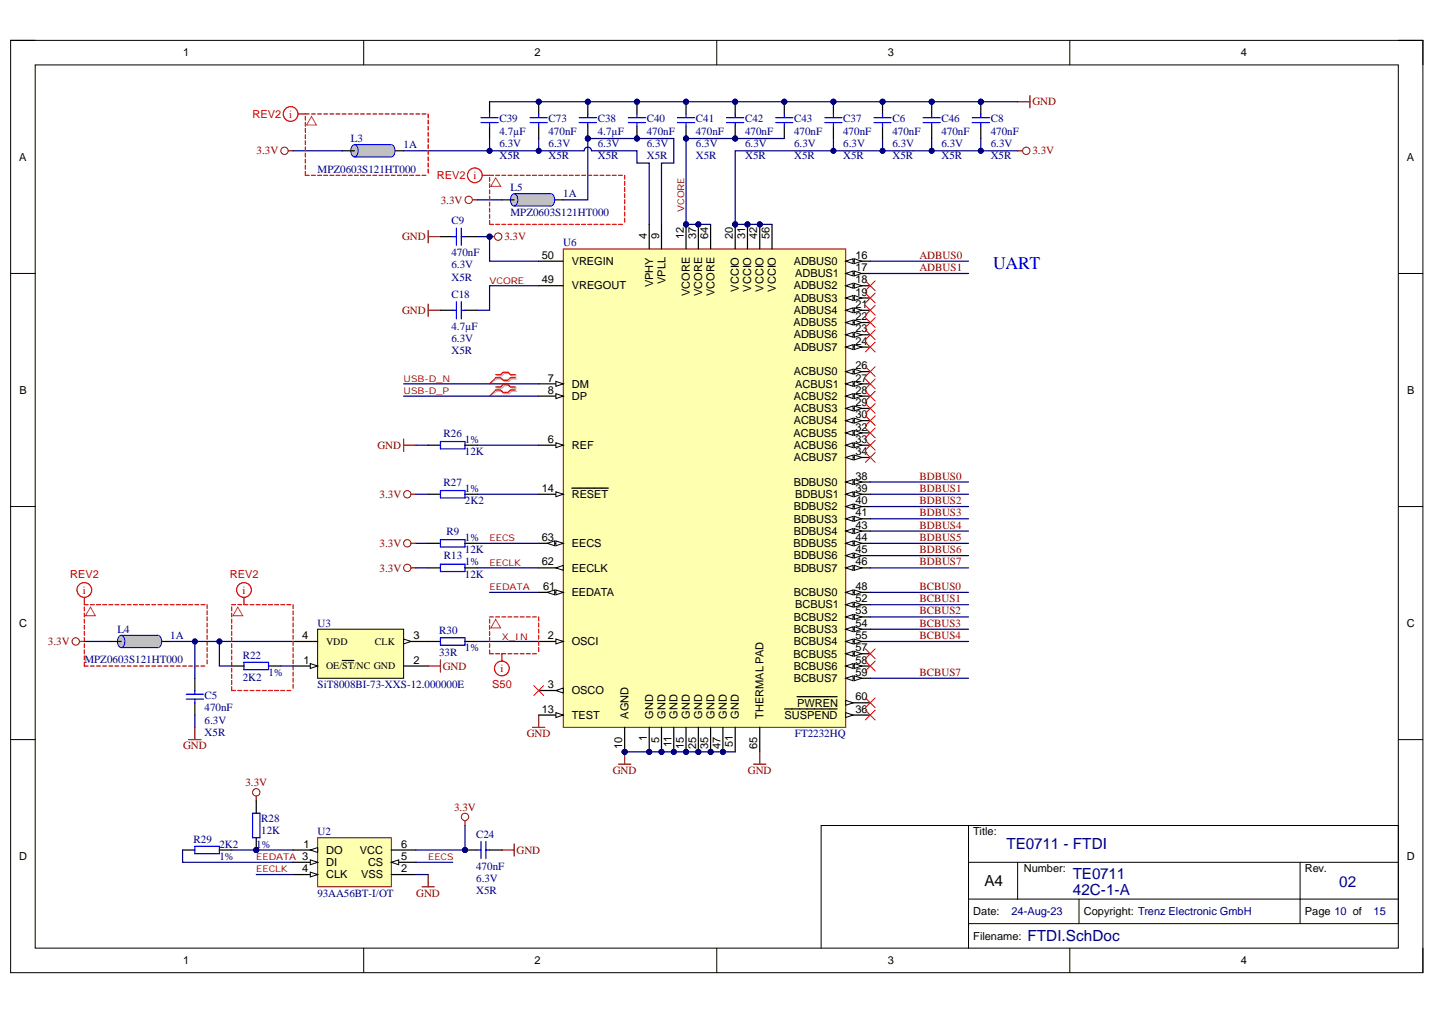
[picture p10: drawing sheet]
<svg xmlns="http://www.w3.org/2000/svg" width="297mm" height="210mm" viewBox="0 0 297 210" stroke-linecap="round" stroke-linejoin="round" font-family="sans-serif">
<defs><g id="words">
<text font-size="3.7" fill="#00f" x="205.6" y="55.8">UART</text>
<g font-size="3.2" fill="#000080">
<text x="208.4" y="175.8">TE0711 - FTDI</text>
<text x="222.1" y="185.2">42C-1-A</text>
<text x="222.1" y="181.9">TE0711</text>
<text x="277.2" y="183.6">02</text>
<text x="212.7" y="194.8">FTDI.SchDoc</text>
</g>
<text font-size="3.2" x="203.8" y="183.4">A4</text>
<g font-size="2.3">
<text x="37.9" y="11.7">1</text>
<text x="110.7" y="11.7">2</text>
<text x="183.8" y="11.7">3</text>
<text x="256.8" y="11.7">4</text>
<text x="4" y="33.3">A</text>
<text x="291.2" y="33.3">A</text>
<text x="112.1" y="53.6">50</text>
<text x="133.9" y="49.5" transform="rotate(-90 133.9 49.5)">4</text>
<text x="136.5" y="49.5" transform="rotate(-90 136.5 49.5)">9</text>
<text x="141.5" y="49.5" transform="rotate(-90 141.5 49.5)">12</text>
<text x="144.1" y="49.5" transform="rotate(-90 144.1 49.5)">37</text>
<text x="146.6" y="49.5" transform="rotate(-90 146.6 49.5)">64</text>
<text x="151.7" y="49.5" transform="rotate(-90 151.7 49.5)">20</text>
<text x="154.2" y="49.5" transform="rotate(-90 154.2 49.5)">31</text>
<text x="156.8" y="49.5" transform="rotate(-90 156.8 49.5)">42</text>
<text x="159.3" y="49.5" transform="rotate(-90 159.3 49.5)">56</text>
<text x="177.1" y="53.6">16</text>
<text x="112.1" y="58.7">49</text>
<text x="118.4" y="59.9">VREGOUT</text>
<text x="118.4" y="54.8">VREGIN</text>
<text x="135.2" y="59.5" transform="rotate(-90 135.2 59.5)">VPHY</text>
<text x="137.7" y="58.8" transform="rotate(-90 137.7 58.8)">VPLL</text>
<text x="164.3" y="54.8">ADBUS0</text>
<text x="164.3" y="59.9">ADBUS2</text>
<text x="164.6" y="57.4">ADBUS1</text>
<text x="177.1" y="56.1">17</text>
<text x="177.1" y="58.7">18</text>
<text x="142.8" y="61.3" transform="rotate(-90 142.8 61.3)">VCORE</text>
<text x="145.3" y="61.3" transform="rotate(-90 145.3 61.3)">VCORE</text>
<text x="147.9" y="61.3" transform="rotate(-90 147.9 61.3)">VCORE</text>
<text x="153" y="60.4" transform="rotate(-90 153 60.4)">VCCIO</text>
<text x="155.5" y="60.4" transform="rotate(-90 155.5 60.4)">VCCIO</text>
<text x="158" y="60.4" transform="rotate(-90 158 60.4)">VCCIO</text>
<text x="160.6" y="60.4" transform="rotate(-90 160.6 60.4)">VCCIO</text>
<text x="164.3" y="62.5">ADBUS3</text>
<text x="164.3" y="65">ADBUS4</text>
<text x="177.1" y="61.2">19</text>
<text x="177.1" y="63.7">21</text>
<text x="164.2" y="67.5">ADBUS5</text>
<text x="164.3" y="70.1">ADBUS6</text>
<text x="177.1" y="66.3">22</text>
<text x="177.1" y="68.8">23</text>
<text x="177.1" y="71.3">24</text>
<text x="164.3" y="72.6">ADBUS7</text>
<text x="164.3" y="77.7">ACBUS0</text>
<text x="177.1" y="76.4">26</text>
<text x="4.1" y="81.5">B</text>
<text x="113.4" y="79">7</text>
<text x="113.4" y="81.5">8</text>
<text x="118.4" y="80.2">DM</text>
<text x="118.4" y="82.8">DP</text>
<text x="164.3" y="82.8">ACBUS2</text>
<text x="164.6" y="80.2">ACBUS1</text>
<text x="177.1" y="79">27</text>
<text x="177.1" y="81.5">28</text>
<text x="291.3" y="81.5">B</text>
<text x="164.3" y="85.3">ACBUS3</text>
<text x="164.3" y="87.9">ACBUS4</text>
<text x="177.1" y="84">29</text>
<text x="177.1" y="86.6">30</text>
<text x="177.1" y="89.1">32</text>
<text x="113.4" y="91.7">6</text>
<text x="118.4" y="92.9">REF</text>
<text x="164.2" y="90.4">ACBUS5</text>
<text x="164.3" y="92.9">ACBUS6</text>
<text x="164.3" y="95.5">ACBUS7</text>
<text x="177.1" y="91.7">33</text>
<text x="177.1" y="94.2">34</text>
<text x="112.1" y="101.8">14</text>
<text x="164.3" y="100.5">BDBUS0</text>
<text x="177.1" y="99.3">38</text>
<text x="177.1" y="101.8">39</text>
<text x="118.4" y="103.1">RESET</text>
<text x="164.3" y="105.6">BDBUS2</text>
<text x="164.6" y="103.1">BDBUS1</text>
<text x="177.1" y="104.3">40</text>
<text x="177.1" y="106.9">41</text>
<text x="112.1" y="112">63</text>
<text x="118.4" y="113.2">EECS</text>
<text x="164.2" y="113.2">BDBUS5</text>
<text x="164.3" y="108.2">BDBUS3</text>
<text x="164.3" y="110.7">BDBUS4</text>
<text x="177.1" y="109.4">43</text>
<text x="177.1" y="112">44</text>
<text x="112.1" y="117.1">62</text>
<text x="118.4" y="118.3">EECLK</text>
<text x="164.3" y="115.8">BDBUS6</text>
<text x="164.3" y="118.3">BDBUS7</text>
<text x="177.1" y="114.5">45</text>
<text x="177.1" y="117.1">46</text>
<text x="112.4" y="122.1">61</text>
<text x="118.4" y="123.4">EEDATA</text>
<text x="164.3" y="123.4">BCBUS0</text>
<text x="164.6" y="125.9">BCBUS1</text>
<text x="177.1" y="122.1">48</text>
<text x="177.1" y="124.7">52</text>
<text x="4" y="129.7">C</text>
<text x="164.3" y="128.5">BCBUS2</text>
<text x="164.3" y="131">BCBUS3</text>
<text x="177.1" y="127.2">53</text>
<text x="177.1" y="129.7">54</text>
<text x="291.2" y="129.7">C</text>
<text x="62.6" y="132.3">4</text>
<text x="62.9" y="137.4">1</text>
<text x="85.6" y="137.4">2</text>
<text x="85.6" y="132.3">3</text>
<text x="113.4" y="132.3">2</text>
<text x="118.4" y="133.6">OSCI</text>
<text x="164.2" y="136.1">BCBUS5</text>
<text x="164.3" y="133.6">BCBUS4</text>
<text x="177.1" y="132.3">55</text>
<text x="177.1" y="134.8">57</text>
<text x="177.1" y="137.4">58</text>
<text x="113.4" y="142.4">3</text>
<text x="118.4" y="143.7">OSCO</text>
<text x="164.3" y="138.6">BCBUS6</text>
<text x="164.3" y="141.2">BCBUS7</text>
<text x="177.1" y="139.9">59</text>
<text x="112.1" y="147.5">13</text>
<text x="118.4" y="148.8">TEST</text>
<text x="130.1" y="148.8" transform="rotate(-90 130.1 148.8)">AGND</text>
<text x="135.2" y="148.8" transform="rotate(-90 135.2 148.8)">GND</text>
<text x="137.7" y="148.8" transform="rotate(-90 137.7 148.8)">GND</text>
<text x="140.3" y="148.8" transform="rotate(-90 140.3 148.8)">GND</text>
<text x="142.8" y="148.8" transform="rotate(-90 142.8 148.8)">GND</text>
<text x="145.3" y="148.8" transform="rotate(-90 145.3 148.8)">GND</text>
<text x="147.9" y="148.8" transform="rotate(-90 147.9 148.8)">GND</text>
<text x="150.4" y="148.8" transform="rotate(-90 150.4 148.8)">GND</text>
<text x="153" y="148.8" transform="rotate(-90 153 148.8)">GND</text>
<text x="158" y="148.8" transform="rotate(-90 158 148.8)">THERMAL PAD</text>
<text x="162.4" y="148.8">SUSPEND</text>
<text x="165" y="146.2">PWREN</text>
<text x="177.1" y="147.5">36</text>
<text x="177.1" y="145">60</text>
<text x="128.8" y="155" transform="rotate(-90 128.8 155)">10</text>
<text x="133.9" y="153.4" transform="rotate(-90 133.9 153.4)">1</text>
<text x="136.5" y="153.8" transform="rotate(-90 136.5 153.8)">5</text>
<text x="139" y="154.7" transform="rotate(-90 139 154.7)">11</text>
<text x="141.5" y="155" transform="rotate(-90 141.5 155)">15</text>
<text x="144.1" y="155" transform="rotate(-90 144.1 155)">25</text>
<text x="146.6" y="155" transform="rotate(-90 146.6 155)">35</text>
<text x="149.1" y="155" transform="rotate(-90 149.1 155)">47</text>
<text x="151.7" y="154.7" transform="rotate(-90 151.7 154.7)">51</text>
<text x="156.8" y="155" transform="rotate(-90 156.8 155)">65</text>
<text x="201.5" y="172.9">Title:</text>
<text x="4" y="178">D</text>
<text x="62.6" y="178">3</text>
<text x="62.9" y="175.4">1</text>
<text x="67.5" y="176.7">DO</text>
<text x="67.5" y="179.3">DI</text>
<text x="74.5" y="176.7">VCC</text>
<text x="76.2" y="179.3">CS</text>
<text x="83" y="178">5</text>
<text x="83" y="175.4">6</text>
<text x="291.2" y="178">D</text>
<text x="62.6" y="180.5">4</text>
<text x="67.5" y="181.8">CLK</text>
<text x="74.8" y="181.8">VSS</text>
<text x="83" y="180.5">2</text>
<text x="211.9" y="180.5">Number:</text>
<text x="270.1" y="180.5">Rev.</text>
<text x="201.5" y="189.4">Date:</text>
<text x="224.4" y="189.4">Copyright: Trenz Electronic GmbH</text>
<text x="270.1" y="189.4">Page 10 of</text>
<text x="201.5" y="194.5">Filename:</text>
<text x="37.9" y="199.6">1</text>
<text x="110.7" y="199.6">2</text>
<text x="183.8" y="199.6">3</text>
<text x="256.8" y="199.6">4</text>
</g>
<g font-size="2.3" fill="#800000">
<text x="213.7" y="21.8">GND</text>
<text x="53.1" y="31.9">3.3V</text>
<text x="213.7" y="31.9">3.3V</text>
<text x="91.2" y="42.1">3.3V</text>
<text x="83.2" y="49.7">GND</text>
<text x="104.4" y="49.7">3.3V</text>
<text x="190.3" y="53.5">ADBUS0</text>
<text x="190.3" y="56.1">ADBUS1</text>
<text x="83.2" y="65">GND</text>
<text x="78.1" y="92.9">GND</text>
<text x="190.3" y="99.3">BDBUS0</text>
<text x="190.3" y="101.8">BDBUS1</text>
<text x="78.6" y="103.1">3.3V</text>
<text x="190.3" y="104.3">BDBUS2</text>
<text x="190.3" y="106.9">BDBUS3</text>
<text x="78.6" y="113.2">3.3V</text>
<text x="190.3" y="109.4">BDBUS4</text>
<text x="190.3" y="111.9">BDBUS5</text>
<text x="78.6" y="118.3">3.3V</text>
<text x="190.3" y="114.5">BDBUS6</text>
<text x="190.3" y="117.1">BDBUS7</text>
<text x="190.3" y="122.1">BCBUS0</text>
<text x="190.3" y="124.7">BCBUS1</text>
<text x="190.3" y="127.2">BCBUS2</text>
<text x="190.3" y="129.7">BCBUS3</text>
<text x="9.9" y="133.5">3.3V</text>
<text x="190.3" y="132.3">BCBUS4</text>
<text x="91.7" y="138.6">GND</text>
<text x="190.3" y="139.9">BCBUS7</text>
<text x="37.9" y="155.1">GND</text>
<text x="109" y="152.6">GND</text>
<text x="126.9" y="160.2">GND</text>
<text x="154.8" y="160.2">GND</text>
<text x="50.8" y="162.7">3.3V</text>
<text x="94" y="167.8">3.3V</text>
<text x="106.9" y="176.7">GND</text>
<text x="86.2" y="185.6">GND</text>
</g>
<g font-size="2.3" fill="#f00">
<text x="52.3" y="24.3">REV2</text>
<text x="59.9" y="24.3">i</text>
<text x="90.4" y="37.1">REV2</text>
<text x="98" y="37.1">i</text>
<text x="14.6" y="119.6">REV2</text>
<text x="47.6" y="119.6">REV2</text>
<text x="17.2" y="122.9">i</text>
<text x="50.2" y="122.9">i</text>
<text x="101.9" y="142.4">S50</text>
<text x="103.6" y="139.1">i</text>
</g>
<g font-size="2.3" fill="#000080">
<text x="72.6" y="29.4">L3</text>
<text x="103.4" y="25.4">C39</text>
<text x="103.4" y="27.9">4.7µF</text>
<text x="113.5" y="25.4">C73</text>
<text x="113.5" y="27.9">470nF</text>
<text x="123.7" y="25.4">C38</text>
<text x="123.7" y="27.9">4.7µF</text>
<text x="133.9" y="25.4">C40</text>
<text x="133.9" y="27.9">470nF</text>
<text x="144" y="25.4">C41</text>
<text x="144" y="27.9">470nF</text>
<text x="154.2" y="25.4">C42</text>
<text x="154.2" y="27.9">470nF</text>
<text x="164.4" y="25.4">C43</text>
<text x="164.4" y="27.9">470nF</text>
<text x="174.5" y="25.4">C37</text>
<text x="174.5" y="27.9">470nF</text>
<text x="184.7" y="25.4">C6</text>
<text x="184.7" y="27.9">470nF</text>
<text x="194.9" y="25.4">C46</text>
<text x="194.9" y="27.9">470nF</text>
<text x="205.1" y="25.4">C8</text>
<text x="205.1" y="27.9">470nF</text>
<text x="65.7" y="35.8">MPZ0603S121HT000</text>
<text x="83.5" y="30.7">1A</text>
<text x="103.4" y="30.4">6.3V</text>
<text x="103.4" y="33">X5R</text>
<text x="113.5" y="30.4">6.3V</text>
<text x="113.5" y="33">X5R</text>
<text x="123.7" y="30.4">6.3V</text>
<text x="123.7" y="33">X5R</text>
<text x="133.9" y="30.4">6.3V</text>
<text x="133.9" y="33">X5R</text>
<text x="144" y="30.4">6.3V</text>
<text x="144" y="33">X5R</text>
<text x="154.2" y="30.4">6.3V</text>
<text x="154.2" y="33">X5R</text>
<text x="164.4" y="30.4">6.3V</text>
<text x="164.4" y="33">X5R</text>
<text x="174.5" y="30.4">6.3V</text>
<text x="174.5" y="33">X5R</text>
<text x="184.7" y="30.4">6.3V</text>
<text x="184.7" y="33">X5R</text>
<text x="194.9" y="30.4">6.3V</text>
<text x="194.9" y="33">X5R</text>
<text x="205.1" y="30.4">6.3V</text>
<text x="205.1" y="33">X5R</text>
<text x="105.7" y="39.6">L5</text>
<text x="116.6" y="40.9">1A</text>
<text x="93.4" y="46.4">C9</text>
<text x="105.7" y="44.7">MPZ0603S121HT000</text>
<text x="93.4" y="53">470nF</text>
<text x="116.6" y="51">U6</text>
<text x="93.4" y="55.6">6.3V</text>
<text x="93.4" y="58.1">X5R</text>
<text x="93.4" y="61.7">C18</text>
<text x="93.4" y="70.8">6.3V</text>
<text x="93.4" y="68.3">4.7µF</text>
<text x="93.4" y="73.4">X5R</text>
<text x="91.8" y="90.4">R26</text>
<text x="96.2" y="91.7">1%</text>
<text x="96.2" y="94.2">12K</text>
<text x="91.8" y="100.5">R27</text>
<text x="96.2" y="101.8">1%</text>
<text x="96.2" y="104.3">2K2</text>
<text x="92.4" y="110.7">R9</text>
<text x="96.2" y="111.9">1%</text>
<text x="91.9" y="115.8">R13</text>
<text x="96.2" y="114.5">12K</text>
<text x="96.2" y="117.1">1%</text>
<text x="96.2" y="119.6">12K</text>
<text x="24.3" y="131">L4</text>
<text x="65.7" y="129.7">U3</text>
<text x="90.9" y="131.2">R30</text>
<text x="17.5" y="137.3">MPZ0603S121HT000</text>
<text x="35.2" y="132.3">1A</text>
<text x="50.3" y="136.3">R22</text>
<text x="90.9" y="135.8">33R</text>
<text x="96.2" y="134.8">1%</text>
<text x="50.3" y="140.9">2K2</text>
<text x="55.6" y="139.9">1%</text>
<text x="65.7" y="142.4">SiT8008BI-73-XXS-12.000000E</text>
<text x="42.3" y="149.8">6.3V</text>
<text x="42.3" y="144.7">C5</text>
<text x="42.3" y="147.3">470nF</text>
<text x="42.3" y="152.3">X5R</text>
<text x="164.5" y="152.6">FT2232HQ</text>
<text x="54.1" y="170.1">R28</text>
<text x="54.1" y="172.7">12K</text>
<text x="65.7" y="172.9">U2</text>
<text x="98.6" y="173.4">C24</text>
<text x="40.1" y="174.4">R29</text>
<text x="45.4" y="178">1%</text>
<text x="45.4" y="175.4">2K2</text>
<text x="53" y="175.4">1%</text>
<text x="65.7" y="185.6">93AA56BT-I/OT</text>
<text x="98.6" y="182.5">6.3V</text>
<text x="98.6" y="185.1">X5R</text>
<text x="98.6" y="180">470nF</text>
<text x="209.4" y="189.4">24-Aug-23</text>
<text x="284.3" y="189.4">15</text>
</g>
<g font-size="2.1">
<text x="67.5" y="133.4">VDD</text>
<text x="77.6" y="133.4">CLK</text>
<text x="67.5" y="138.6">OE/ST/NC GND</text>
</g>
<g font-size="1.9" fill="#800000">
<text x="141.6" y="43.9" transform="rotate(-90 141.6 43.9)">VCORE</text>
<text x="101.4" y="58.7">VCORE</text>
<text x="83.5" y="81.6">USB-D_P</text>
<text x="83.5" y="79.1">USB-D_N</text>
<text x="101.4" y="112.1">EECS</text>
<text x="101.4" y="117.1">EECLK</text>
<text x="101.4" y="122.2">EEDATA</text>
<text x="103.9" y="132.4">X_IN</text>
<text x="53" y="178.1">EEDATA</text>
<text x="88.6" y="178.1">EECS</text>
<text x="53" y="180.6">EECLK</text>
</g>
</g></defs>
<path d="M2.2 8.4h292.3v193h-292.3z" fill="none" stroke="#000" stroke-width=".21"/>
<path d="M7.3 13.4h282.1v182.9h-282.1z" fill-rule="evenodd" fill="#fff"/>
<g fill="none" stroke="#000" stroke-width=".21">
<path d="M2.2 8.4h5.1M7.3 13.4h282.1v182.9h-282.1zM75.3 8.4v5M148.4 8.4v5M221.4 8.4v5M289.4 8.4h5.1v5M2.2 56.6h5.1M289.4 56.6h5.1M2.2 104.9h5.1M289.4 104.9h5.1M2.2 153.1h5.1M289.4 153.1h5.1"/>
<path d="M200.5 170.9v25.4M200.5 178.5h88.9M210.6 178.5v7.6M269.1 178.5v12.7M75.3 196.3v5.1M148.4 196.3v5.1M200.5 191.2h88.9v-20.3h-119.4v25.4M200.5 186.1h88.9M221.4 196.3v5.1M223.4 186.1v5.1M294.5 196.3v5.1"/>
</g>
<path d="M111.5 28.7v2.5M111.5 59.1h-10.2v5.1h-2.5M180.1 54.1h20.4M98.8 117.6h12.7M98.8 112.5h12.7M101.3 122.6h10.2" fill="none" stroke="#000080" stroke-width=".25"/>
<circle cx="111.5" cy="31.2" r=".51" fill="#000080"/>
<circle cx="111.5" cy="31.2" r=".51" fill="none" stroke="#000080" stroke-width=".21"/>
<path d="M182.7 28.7v2.5" fill="none" stroke="#000080" stroke-width=".25"/>
<circle cx="182.7" cy="31.2" r=".51" fill="#000080"/>
<circle cx="182.7" cy="31.2" r=".51" fill="none" stroke="#000080" stroke-width=".21"/>
<path d="M172.5 28.7v2.5" fill="none" stroke="#000080" stroke-width=".25"/>
<circle cx="172.5" cy="31.2" r=".51" fill="#000080"/>
<circle cx="172.5" cy="31.2" r=".51" fill="none" stroke="#000080" stroke-width=".21"/>
<path d="M101.3 21.1h101.7" fill="none" stroke="#000080" stroke-width=".25"/>
<circle cx="111.5" cy="21.1" r=".51" fill="#000080"/>
<circle cx="111.5" cy="21.1" r=".51" fill="none" stroke="#000080" stroke-width=".21"/>
<circle cx="121.7" cy="21.1" r=".51" fill="#000080"/>
<circle cx="121.7" cy="21.1" r=".51" fill="none" stroke="#000080" stroke-width=".21"/>
<circle cx="131.8" cy="21.1" r=".51" fill="#000080"/>
<circle cx="131.8" cy="21.1" r=".51" fill="none" stroke="#000080" stroke-width=".21"/>
<circle cx="142" cy="21.1" r=".51" fill="#000080"/>
<circle cx="142" cy="21.1" r=".51" fill="none" stroke="#000080" stroke-width=".21"/>
<circle cx="152.2" cy="21.1" r=".51" fill="#000080"/>
<circle cx="152.2" cy="21.1" r=".51" fill="none" stroke="#000080" stroke-width=".21"/>
<circle cx="162.3" cy="21.1" r=".51" fill="#000080"/>
<circle cx="162.3" cy="21.1" r=".51" fill="none" stroke="#000080" stroke-width=".21"/>
<circle cx="172.5" cy="21.1" r=".51" fill="#000080"/>
<circle cx="172.5" cy="21.1" r=".51" fill="none" stroke="#000080" stroke-width=".21"/>
<circle cx="182.7" cy="21.1" r=".51" fill="#000080"/>
<circle cx="182.7" cy="21.1" r=".51" fill="none" stroke="#000080" stroke-width=".21"/>
<circle cx="192.9" cy="21.1" r=".51" fill="#000080"/>
<circle cx="192.9" cy="21.1" r=".51" fill="none" stroke="#000080" stroke-width=".21"/>
<circle cx="203" cy="21.1" r=".51" fill="#000080"/>
<circle cx="203" cy="21.1" r=".51" fill="none" stroke="#000080" stroke-width=".21"/>
<path d="M48 176h12.7M86.1 178.5h7.6M53 181h7.7" fill="none" stroke="#000080" stroke-width=".25"/>
<circle cx="53" cy="176" r=".51" fill="#000080"/>
<circle cx="53" cy="176" r=".51" fill="none" stroke="#000080" stroke-width=".21"/>
<g fill="none" stroke="#800000" stroke-width=".25">
<path d="M213.2 19.8v2.5M210.6 21.1h2.6M88.6 47.7v2.6M88.6 49h2.6M88.6 63v2.5M88.6 64.2h2.6M83.5 90.9v2.5M83.5 92.2h2.6M110.2 150.6h2.6M111.5 148v2.6M128 158.2h2.6M129.3 155.6v2.6"/>
<path d="M103.9 176h2.5M106.4 174.7v2.5M87.4 183.6h2.5M88.6 181v2.6"/>
</g>
<path d="M37.8 176h2.5M45.4 176h2.6" fill="none" stroke="#000" stroke-width=".25"/>
<path d="M40.3 175.2h5.1v1.5h-5.1z" fill="none" stroke="#00f" stroke-width=".25"/>
<circle cx="129.3" cy="155.6" r=".51" fill="#000080"/>
<circle cx="129.3" cy="155.6" r=".51" fill="none" stroke="#000080" stroke-width=".21"/>
<path d="M129.3 155.6h22.9" fill="none" stroke="#000080" stroke-width=".25"/>
<circle cx="129.3" cy="155.6" r=".51" fill="#000080"/>
<circle cx="129.3" cy="155.6" r=".51" fill="none" stroke="#000080" stroke-width=".21"/>
<circle cx="134.4" cy="155.6" r=".51" fill="#000080"/>
<circle cx="134.4" cy="155.6" r=".51" fill="none" stroke="#000080" stroke-width=".21"/>
<circle cx="136.9" cy="155.6" r=".51" fill="#000080"/>
<circle cx="136.9" cy="155.6" r=".51" fill="none" stroke="#000080" stroke-width=".21"/>
<circle cx="139.5" cy="155.6" r=".51" fill="#000080"/>
<circle cx="139.5" cy="155.6" r=".51" fill="none" stroke="#000080" stroke-width=".21"/>
<circle cx="142" cy="155.6" r=".51" fill="#000080"/>
<circle cx="142" cy="155.6" r=".51" fill="none" stroke="#000080" stroke-width=".21"/>
<circle cx="144.6" cy="155.6" r=".51" fill="#000080"/>
<circle cx="144.6" cy="155.6" r=".51" fill="none" stroke="#000080" stroke-width=".21"/>
<circle cx="147.1" cy="155.6" r=".51" fill="#000080"/>
<circle cx="147.1" cy="155.6" r=".51" fill="none" stroke="#000080" stroke-width=".21"/>
<circle cx="149.6" cy="155.6" r=".51" fill="#000080"/>
<circle cx="149.6" cy="155.6" r=".51" fill="none" stroke="#000080" stroke-width=".21"/>
<path d="M65.8 173.4h15.2v10.2h-15.2z" fill-rule="evenodd" fill="#ffffb0"/>
<path d="M65.8 173.4h15.2v10.2h-15.2z" fill="none" stroke="#800000" stroke-width=".21"/>
<path d="M60.7 176h5.1" fill="none" stroke="#000" stroke-width=".25"/>
<path d="M64.2 176l1.6-.6v1.1z" fill="#f8fcff"/>
<path d="M64.2 176l1.6-.6v1.1z" fill="none" stroke="#000" stroke-width=".21"/>
<path d="M60.7 178.5h5.1M81 181h5.1" fill="none" stroke="#000" stroke-width=".25"/>
<path d="M64.2 178l1.6 .5-1.6 .5z" fill="#f8fcff"/>
<path d="M64.2 178l1.6 .5-1.6 .5z" fill="none" stroke="#000" stroke-width=".21"/>
<path d="M60.7 181h5.1" fill="none" stroke="#000" stroke-width=".25"/>
<path d="M64.2 180.5l1.6 .5-1.6 .5z" fill="#f8fcff"/>
<path d="M64.2 180.5l1.6 .5-1.6 .5z" fill="none" stroke="#000" stroke-width=".21"/>
<path d="M81 178.5h5.1" fill="none" stroke="#000" stroke-width=".25"/>
<path d="M81 178.5l1.5-.5v1z" fill="#f8fcff"/>
<path d="M81 178.5l1.5-.5v1z" fill="none" stroke="#000" stroke-width=".21"/>
<path d="M81 176h5.1" fill="none" stroke="#000" stroke-width=".25"/>
<path d="M37.8 176v2.5h22.9" fill="none" stroke="#000080" stroke-width=".25"/>
<circle cx="134.4" cy="155.6" r=".51" fill="#000080"/>
<circle cx="134.4" cy="155.6" r=".51" fill="none" stroke="#000080" stroke-width=".21"/>
<circle cx="136.9" cy="155.6" r=".51" fill="#000080"/>
<circle cx="136.9" cy="155.6" r=".51" fill="none" stroke="#000080" stroke-width=".21"/>
<circle cx="129.3" cy="155.6" r=".51" fill="#000080"/>
<circle cx="129.3" cy="155.6" r=".51" fill="none" stroke="#000080" stroke-width=".21"/>
<circle cx="139.5" cy="155.6" r=".51" fill="#000080"/>
<circle cx="139.5" cy="155.6" r=".51" fill="none" stroke="#000080" stroke-width=".21"/>
<circle cx="142" cy="46.5" r=".51" fill="#000080"/>
<circle cx="142" cy="46.5" r=".51" fill="none" stroke="#000080" stroke-width=".21"/>
<circle cx="142" cy="155.6" r=".51" fill="#000080"/>
<circle cx="142" cy="155.6" r=".51" fill="none" stroke="#000080" stroke-width=".21"/>
<circle cx="152.2" cy="46.5" r=".51" fill="#000080"/>
<circle cx="152.2" cy="46.5" r=".51" fill="none" stroke="#000080" stroke-width=".21"/>
<circle cx="144.6" cy="155.6" r=".51" fill="#000080"/>
<circle cx="144.6" cy="155.6" r=".51" fill="none" stroke="#000080" stroke-width=".21"/>
<circle cx="154.7" cy="46.5" r=".51" fill="#000080"/>
<circle cx="154.7" cy="46.5" r=".51" fill="none" stroke="#000080" stroke-width=".21"/>
<circle cx="147.1" cy="155.6" r=".51" fill="#000080"/>
<circle cx="147.1" cy="155.6" r=".51" fill="none" stroke="#000080" stroke-width=".21"/>
<circle cx="144.6" cy="46.5" r=".51" fill="#000080"/>
<circle cx="144.6" cy="46.5" r=".51" fill="none" stroke="#000080" stroke-width=".21"/>
<circle cx="157.3" cy="46.5" r=".51" fill="#000080"/>
<circle cx="157.3" cy="46.5" r=".51" fill="none" stroke="#000080" stroke-width=".21"/>
<circle cx="149.6" cy="155.6" r=".51" fill="#000080"/>
<circle cx="149.6" cy="155.6" r=".51" fill="none" stroke="#000080" stroke-width=".21"/>
<path d="M116.6 51.5h58.5v99.1h-58.5z" fill-rule="evenodd" fill="#ffffb0"/>
<path d="M116.6 51.5h58.5v99.1h-58.5z" fill="none" stroke="#800000" stroke-width=".21"/>
<path d="M134.4 150.6v5" fill="none" stroke="#000" stroke-width=".25"/>
<circle cx="134.4" cy="155.6" r=".51" fill="#000080"/>
<circle cx="134.4" cy="155.6" r=".51" fill="none" stroke="#000080" stroke-width=".21"/>
<path d="M111.5 132.8h5.1" fill="none" stroke="#000" stroke-width=".25"/>
<path d="M115.1 132.3l1.5 .5-1.5 .5z" fill="#f8fcff"/>
<path d="M115.1 132.3l1.5 .5-1.5 .5z" fill="none" stroke="#000" stroke-width=".21"/>
<path d="M111.5 142.9h5.1" fill="none" stroke="#000" stroke-width=".25"/>
<path d="M115.1 142.9l1.5-.5v1z" fill="#f8fcff"/>
<path d="M115.1 142.9l1.5-.5v1z" fill="none" stroke="#000" stroke-width=".21"/>
<path d="M134.4 46.5v5M136.9 150.6v5" fill="none" stroke="#000" stroke-width=".25"/>
<circle cx="136.9" cy="155.6" r=".51" fill="#000080"/>
<circle cx="136.9" cy="155.6" r=".51" fill="none" stroke="#000080" stroke-width=".21"/>
<path d="M111.5 92.2h5.1" fill="none" stroke="#000" stroke-width=".25"/>
<path d="M115.1 91.6l1.5 .6-1.5 .5z" fill="#f8fcff"/>
<path d="M115.1 91.6l1.5 .6-1.5 .5z" fill="none" stroke="#000" stroke-width=".21"/>
<path d="M111.5 79.5h5.1" fill="none" stroke="#000" stroke-width=".25"/>
<path d="M115.1 79l1.5 .5-1.5 .5z" fill="#f8fcff"/>
<path d="M115.1 79l1.5 .5-1.5 .5z" fill="none" stroke="#000" stroke-width=".21"/>
<path d="M111.5 82h5.1" fill="none" stroke="#000" stroke-width=".25"/>
<path d="M115.1 81.5l1.5 .5-1.5 .5z" fill="#f8fcff"/>
<path d="M115.1 81.5l1.5 .5-1.5 .5z" fill="none" stroke="#000" stroke-width=".21"/>
<path d="M136.9 46.5v5M129.3 150.6v5" fill="none" stroke="#000" stroke-width=".25"/>
<circle cx="129.3" cy="155.6" r=".51" fill="#000080"/>
<circle cx="129.3" cy="155.6" r=".51" fill="none" stroke="#000080" stroke-width=".21"/>
<path d="M139.5 150.6v5" fill="none" stroke="#000" stroke-width=".25"/>
<circle cx="139.5" cy="155.6" r=".51" fill="#000080"/>
<circle cx="139.5" cy="155.6" r=".51" fill="none" stroke="#000080" stroke-width=".21"/>
<path d="M142 46.5v5" fill="none" stroke="#000" stroke-width=".25"/>
<circle cx="142" cy="46.5" r=".51" fill="#000080"/>
<circle cx="142" cy="46.5" r=".51" fill="none" stroke="#000080" stroke-width=".21"/>
<path d="M111.5 148h5.1" fill="none" stroke="#000" stroke-width=".25"/>
<path d="M115.1 147.5l1.5 .5-1.5 .5z" fill="#f8fcff"/>
<path d="M115.1 147.5l1.5 .5-1.5 .5z" fill="none" stroke="#000" stroke-width=".21"/>
<path d="M111.5 102.3h5.1" fill="none" stroke="#000" stroke-width=".25"/>
<path d="M115.1 101.8l1.5 .5-1.5 .5z" fill="#f8fcff"/>
<path d="M115.1 101.8l1.5 .5-1.5 .5z" fill="none" stroke="#000" stroke-width=".21"/>
<path d="M118.4 101h7.5M142 150.6v5" fill="none" stroke="#000" stroke-width=".25"/>
<circle cx="142" cy="155.6" r=".51" fill="#000080"/>
<circle cx="142" cy="155.6" r=".51" fill="none" stroke="#000080" stroke-width=".21"/>
<path d="M175.1 54.1h5" fill="none" stroke="#000" stroke-width=".25"/>
<path d="M175.1 54.1l1.5-.5v1z" fill="#f8fcff"/>
<path d="M175.1 54.1l1.5-.5v1z" fill="none" stroke="#000" stroke-width=".21"/>
<path d="M176.8 53.6l1.6 .5-1.6 .5z" fill="#f8fcff"/>
<path d="M176.8 53.6l1.6 .5-1.6 .5z" fill="none" stroke="#000" stroke-width=".21"/>
<path d="M175.1 56.6h5" fill="none" stroke="#000" stroke-width=".25"/>
<path d="M175.1 56.6l1.5-.5v1z" fill="#f8fcff"/>
<path d="M175.1 56.6l1.5-.5v1z" fill="none" stroke="#000" stroke-width=".21"/>
<path d="M176.8 56.1l1.6 .5-1.6 .5z" fill="#f8fcff"/>
<path d="M176.8 56.1l1.6 .5-1.6 .5z" fill="none" stroke="#000" stroke-width=".21"/>
<path d="M175.1 59.1h5" fill="none" stroke="#000" stroke-width=".25"/>
<path d="M175.1 59.1l1.5-.5v1.1z" fill="#f8fcff"/>
<path d="M175.1 59.1l1.5-.5v1.1z" fill="none" stroke="#000" stroke-width=".21"/>
<path d="M176.8 58.6l1.6 .5-1.6 .6z" fill="#f8fcff"/>
<path d="M176.8 58.6l1.6 .5-1.6 .6z" fill="none" stroke="#000" stroke-width=".21"/>
<path d="M175.1 61.7h5" fill="none" stroke="#000" stroke-width=".25"/>
<path d="M175.1 61.7l1.5-.5v1z" fill="#f8fcff"/>
<path d="M175.1 61.7l1.5-.5v1z" fill="none" stroke="#000" stroke-width=".21"/>
<path d="M176.8 61.2l1.6 .5-1.6 .5z" fill="#f8fcff"/>
<path d="M176.8 61.2l1.6 .5-1.6 .5z" fill="none" stroke="#000" stroke-width=".21"/>
<path d="M152.2 46.5v5" fill="none" stroke="#000" stroke-width=".25"/>
<circle cx="152.2" cy="46.5" r=".51" fill="#000080"/>
<circle cx="152.2" cy="46.5" r=".51" fill="none" stroke="#000080" stroke-width=".21"/>
<path d="M175.1 64.2h5" fill="none" stroke="#000" stroke-width=".25"/>
<path d="M175.1 64.2l1.5-.5v1z" fill="#f8fcff"/>
<path d="M175.1 64.2l1.5-.5v1z" fill="none" stroke="#000" stroke-width=".21"/>
<path d="M176.8 63.7l1.6 .5-1.6 .5z" fill="#f8fcff"/>
<path d="M176.8 63.7l1.6 .5-1.6 .5z" fill="none" stroke="#000" stroke-width=".21"/>
<path d="M175.1 66.8h5" fill="none" stroke="#000" stroke-width=".25"/>
<path d="M175.1 66.8l1.5-.5v1z" fill="#f8fcff"/>
<path d="M175.1 66.8l1.5-.5v1z" fill="none" stroke="#000" stroke-width=".21"/>
<path d="M176.8 66.3l1.6 .5-1.6 .5z" fill="#f8fcff"/>
<path d="M176.8 66.3l1.6 .5-1.6 .5z" fill="none" stroke="#000" stroke-width=".21"/>
<path d="M175.1 69.3h5" fill="none" stroke="#000" stroke-width=".25"/>
<path d="M175.1 69.3l1.5-.5v1z" fill="#f8fcff"/>
<path d="M175.1 69.3l1.5-.5v1z" fill="none" stroke="#000" stroke-width=".21"/>
<path d="M176.8 68.8l1.6 .5-1.6 .5z" fill="#f8fcff"/>
<path d="M176.8 68.8l1.6 .5-1.6 .5z" fill="none" stroke="#000" stroke-width=".21"/>
<path d="M175.1 71.8h5" fill="none" stroke="#000" stroke-width=".25"/>
<path d="M175.1 71.8l1.5-.5v1.1z" fill="#f8fcff"/>
<path d="M175.1 71.8l1.5-.5v1.1z" fill="none" stroke="#000" stroke-width=".21"/>
<path d="M176.8 71.3l1.6 .5-1.6 .6z" fill="#f8fcff"/>
<path d="M176.8 71.3l1.6 .5-1.6 .6z" fill="none" stroke="#000" stroke-width=".21"/>
<path d="M144.6 150.6v5" fill="none" stroke="#000" stroke-width=".25"/>
<circle cx="144.6" cy="155.6" r=".51" fill="#000080"/>
<circle cx="144.6" cy="155.6" r=".51" fill="none" stroke="#000080" stroke-width=".21"/>
<path d="M175.1 76.9h5" fill="none" stroke="#000" stroke-width=".25"/>
<path d="M175.1 76.9l1.5-.5v1z" fill="#f8fcff"/>
<path d="M175.1 76.9l1.5-.5v1z" fill="none" stroke="#000" stroke-width=".21"/>
<path d="M176.8 76.4l1.6 .5-1.6 .5z" fill="#f8fcff"/>
<path d="M176.8 76.4l1.6 .5-1.6 .5z" fill="none" stroke="#000" stroke-width=".21"/>
<path d="M175.1 79.5h5" fill="none" stroke="#000" stroke-width=".25"/>
<path d="M175.1 79.5l1.5-.5v1z" fill="#f8fcff"/>
<path d="M175.1 79.5l1.5-.5v1z" fill="none" stroke="#000" stroke-width=".21"/>
<path d="M176.8 79l1.6 .5-1.6 .5z" fill="#f8fcff"/>
<path d="M176.8 79l1.6 .5-1.6 .5z" fill="none" stroke="#000" stroke-width=".21"/>
<path d="M175.1 82h5" fill="none" stroke="#000" stroke-width=".25"/>
<path d="M175.1 82l1.5-.5v1z" fill="#f8fcff"/>
<path d="M175.1 82l1.5-.5v1z" fill="none" stroke="#000" stroke-width=".21"/>
<path d="M176.8 81.5l1.6 .5-1.6 .5z" fill="#f8fcff"/>
<path d="M176.8 81.5l1.6 .5-1.6 .5z" fill="none" stroke="#000" stroke-width=".21"/>
<path d="M175.1 84.5h5" fill="none" stroke="#000" stroke-width=".25"/>
<path d="M175.1 84.5l1.5-.5v1.1z" fill="#f8fcff"/>
<path d="M175.1 84.5l1.5-.5v1.1z" fill="none" stroke="#000" stroke-width=".21"/>
<path d="M176.8 84l1.6 .5-1.6 .6z" fill="#f8fcff"/>
<path d="M176.8 84l1.6 .5-1.6 .6z" fill="none" stroke="#000" stroke-width=".21"/>
<path d="M175.1 87.1h5" fill="none" stroke="#000" stroke-width=".25"/>
<path d="M175.1 87.1l1.5-.5v1z" fill="#f8fcff"/>
<path d="M175.1 87.1l1.5-.5v1z" fill="none" stroke="#000" stroke-width=".21"/>
<path d="M176.8 86.6l1.6 .5-1.6 .5z" fill="#f8fcff"/>
<path d="M176.8 86.6l1.6 .5-1.6 .5z" fill="none" stroke="#000" stroke-width=".21"/>
<path d="M154.7 46.5v5" fill="none" stroke="#000" stroke-width=".25"/>
<circle cx="154.7" cy="46.5" r=".51" fill="#000080"/>
<circle cx="154.7" cy="46.5" r=".51" fill="none" stroke="#000080" stroke-width=".21"/>
<path d="M175.1 89.6h5" fill="none" stroke="#000" stroke-width=".25"/>
<path d="M175.1 89.6l1.5-.5v1z" fill="#f8fcff"/>
<path d="M175.1 89.6l1.5-.5v1z" fill="none" stroke="#000" stroke-width=".21"/>
<path d="M176.8 89.1l1.6 .5-1.6 .5z" fill="#f8fcff"/>
<path d="M176.8 89.1l1.6 .5-1.6 .5z" fill="none" stroke="#000" stroke-width=".21"/>
<path d="M175.1 92.2h5" fill="none" stroke="#000" stroke-width=".25"/>
<path d="M175.1 92.2l1.5-.5v1z" fill="#f8fcff"/>
<path d="M175.1 92.2l1.5-.5v1z" fill="none" stroke="#000" stroke-width=".21"/>
<path d="M176.8 91.7l1.6 .5-1.6 .5z" fill="#f8fcff"/>
<path d="M176.8 91.7l1.6 .5-1.6 .5z" fill="none" stroke="#000" stroke-width=".21"/>
<path d="M175.1 94.7h5" fill="none" stroke="#000" stroke-width=".25"/>
<path d="M175.1 94.7l1.5-.5v1z" fill="#f8fcff"/>
<path d="M175.1 94.7l1.5-.5v1z" fill="none" stroke="#000" stroke-width=".21"/>
<path d="M176.8 94.2l1.6 .5-1.6 .5z" fill="#f8fcff"/>
<path d="M176.8 94.2l1.6 .5-1.6 .5z" fill="none" stroke="#000" stroke-width=".21"/>
<path d="M147.1 150.6v5" fill="none" stroke="#000" stroke-width=".25"/>
<circle cx="147.1" cy="155.6" r=".51" fill="#000080"/>
<circle cx="147.1" cy="155.6" r=".51" fill="none" stroke="#000080" stroke-width=".21"/>
<path d="M175.1 148h5" fill="none" stroke="#000" stroke-width=".25"/>
<path d="M175.1 147.5l1.5 .5-1.5 .5z" fill="#f8fcff"/>
<path d="M175.1 147.5l1.5 .5-1.5 .5z" fill="none" stroke="#000" stroke-width=".21"/>
<path d="M144.6 46.5v5M162.4 146.8h10.9" fill="none" stroke="#000" stroke-width=".25"/>
<circle cx="144.6" cy="46.5" r=".51" fill="#000080"/>
<circle cx="144.6" cy="46.5" r=".51" fill="none" stroke="#000080" stroke-width=".21"/>
<path d="M175.1 99.8h5" fill="none" stroke="#000" stroke-width=".25"/>
<path d="M175.1 99.8l1.5-.5v1z" fill="#f8fcff"/>
<path d="M175.1 99.8l1.5-.5v1z" fill="none" stroke="#000" stroke-width=".21"/>
<path d="M176.8 99.3l1.6 .5-1.6 .5z" fill="#f8fcff"/>
<path d="M176.8 99.3l1.6 .5-1.6 .5z" fill="none" stroke="#000" stroke-width=".21"/>
<path d="M175.1 102.3h5" fill="none" stroke="#000" stroke-width=".25"/>
<path d="M175.1 102.3l1.5-.5v1z" fill="#f8fcff"/>
<path d="M175.1 102.3l1.5-.5v1z" fill="none" stroke="#000" stroke-width=".21"/>
<path d="M176.8 101.8l1.6 .5-1.6 .5z" fill="#f8fcff"/>
<path d="M176.8 101.8l1.6 .5-1.6 .5z" fill="none" stroke="#000" stroke-width=".21"/>
<path d="M175.1 104.9h5" fill="none" stroke="#000" stroke-width=".25"/>
<path d="M175.1 104.9l1.5-.5v1z" fill="#f8fcff"/>
<path d="M175.1 104.9l1.5-.5v1z" fill="none" stroke="#000" stroke-width=".21"/>
<path d="M176.8 104.4l1.6 .5-1.6 .5z" fill="#f8fcff"/>
<path d="M176.8 104.4l1.6 .5-1.6 .5z" fill="none" stroke="#000" stroke-width=".21"/>
<path d="M175.1 107.4h5" fill="none" stroke="#000" stroke-width=".25"/>
<path d="M175.1 107.4l1.5-.5v1z" fill="#f8fcff"/>
<path d="M175.1 107.4l1.5-.5v1z" fill="none" stroke="#000" stroke-width=".21"/>
<path d="M176.8 106.9l1.6 .5-1.6 .5z" fill="#f8fcff"/>
<path d="M176.8 106.9l1.6 .5-1.6 .5z" fill="none" stroke="#000" stroke-width=".21"/>
<path d="M157.3 46.5v5" fill="none" stroke="#000" stroke-width=".25"/>
<circle cx="157.3" cy="46.5" r=".51" fill="#000080"/>
<circle cx="157.3" cy="46.5" r=".51" fill="none" stroke="#000080" stroke-width=".21"/>
<path d="M175.1 109.9h5" fill="none" stroke="#000" stroke-width=".25"/>
<path d="M175.1 109.9l1.5-.5v1z" fill="#f8fcff"/>
<path d="M175.1 109.9l1.5-.5v1z" fill="none" stroke="#000" stroke-width=".21"/>
<path d="M176.8 109.4l1.6 .5-1.6 .5z" fill="#f8fcff"/>
<path d="M176.8 109.4l1.6 .5-1.6 .5z" fill="none" stroke="#000" stroke-width=".21"/>
<path d="M175.1 112.5h5" fill="none" stroke="#000" stroke-width=".25"/>
<path d="M175.1 112.5l1.5-.5v1z" fill="#f8fcff"/>
<path d="M175.1 112.5l1.5-.5v1z" fill="none" stroke="#000" stroke-width=".21"/>
<path d="M176.8 112l1.6 .5-1.6 .5z" fill="#f8fcff"/>
<path d="M176.8 112l1.6 .5-1.6 .5z" fill="none" stroke="#000" stroke-width=".21"/>
<path d="M175.1 115h5" fill="none" stroke="#000" stroke-width=".25"/>
<path d="M175.1 115l1.5-.5v1z" fill="#f8fcff"/>
<path d="M175.1 115l1.5-.5v1z" fill="none" stroke="#000" stroke-width=".21"/>
<path d="M176.8 114.5l1.6 .5-1.6 .5z" fill="#f8fcff"/>
<path d="M176.8 114.5l1.6 .5-1.6 .5z" fill="none" stroke="#000" stroke-width=".21"/>
<path d="M175.1 117.6h5" fill="none" stroke="#000" stroke-width=".25"/>
<path d="M175.1 117.6l1.5-.5v1z" fill="#f8fcff"/>
<path d="M175.1 117.6l1.5-.5v1z" fill="none" stroke="#000" stroke-width=".21"/>
<path d="M176.8 117.1l1.6 .5-1.6 .5z" fill="#f8fcff"/>
<path d="M176.8 117.1l1.6 .5-1.6 .5z" fill="none" stroke="#000" stroke-width=".21"/>
<path d="M149.6 150.6v5" fill="none" stroke="#000" stroke-width=".25"/>
<circle cx="149.6" cy="155.6" r=".51" fill="#000080"/>
<circle cx="149.6" cy="155.6" r=".51" fill="none" stroke="#000080" stroke-width=".21"/>
<path d="M175.1 122.6h5" fill="none" stroke="#000" stroke-width=".25"/>
<path d="M175.1 122.6l1.5-.5v1z" fill="#f8fcff"/>
<path d="M175.1 122.6l1.5-.5v1z" fill="none" stroke="#000" stroke-width=".21"/>
<path d="M176.8 122.1l1.6 .5-1.6 .5z" fill="#f8fcff"/>
<path d="M176.8 122.1l1.6 .5-1.6 .5z" fill="none" stroke="#000" stroke-width=".21"/>
<path d="M111.5 59.1h5.1M111.5 54.1h5.1M175.1 125.2h5M152.2 150.6v5" fill="none" stroke="#000" stroke-width=".25"/>
<path d="M175.1 125.2l1.5-.5v1z" fill="#f8fcff"/>
<path d="M175.1 125.2l1.5-.5v1z" fill="none" stroke="#000" stroke-width=".21"/>
<path d="M176.8 124.7l1.6 .5-1.6 .5z" fill="#f8fcff"/>
<path d="M176.8 124.7l1.6 .5-1.6 .5z" fill="none" stroke="#000" stroke-width=".21"/>
<path d="M175.1 127.7h5" fill="none" stroke="#000" stroke-width=".25"/>
<path d="M175.1 127.7l1.5-.5v1z" fill="#f8fcff"/>
<path d="M175.1 127.7l1.5-.5v1z" fill="none" stroke="#000" stroke-width=".21"/>
<path d="M176.8 127.2l1.6 .5-1.6 .5z" fill="#f8fcff"/>
<path d="M176.8 127.2l1.6 .5-1.6 .5z" fill="none" stroke="#000" stroke-width=".21"/>
<path d="M175.1 130.3h5" fill="none" stroke="#000" stroke-width=".25"/>
<path d="M175.1 130.3l1.5-.6v1.1z" fill="#f8fcff"/>
<path d="M175.1 130.3l1.5-.6v1.1z" fill="none" stroke="#000" stroke-width=".21"/>
<path d="M176.8 129.7l1.6 .6-1.6 .5z" fill="#f8fcff"/>
<path d="M176.8 129.7l1.6 .6-1.6 .5z" fill="none" stroke="#000" stroke-width=".21"/>
<path d="M175.1 132.8h5" fill="none" stroke="#000" stroke-width=".25"/>
<path d="M175.1 132.8l1.5-.5v1z" fill="#f8fcff"/>
<path d="M175.1 132.8l1.5-.5v1z" fill="none" stroke="#000" stroke-width=".21"/>
<path d="M176.8 132.3l1.6 .5-1.6 .5z" fill="#f8fcff"/>
<path d="M176.8 132.3l1.6 .5-1.6 .5z" fill="none" stroke="#000" stroke-width=".21"/>
<path d="M159.8 46.5v5M175.1 135.3h5" fill="none" stroke="#000" stroke-width=".25"/>
<path d="M175.1 135.3l1.5-.5v1z" fill="#f8fcff"/>
<path d="M175.1 135.3l1.5-.5v1z" fill="none" stroke="#000" stroke-width=".21"/>
<path d="M176.8 134.8l1.6 .5-1.6 .5z" fill="#f8fcff"/>
<path d="M176.8 134.8l1.6 .5-1.6 .5z" fill="none" stroke="#000" stroke-width=".21"/>
<path d="M175.1 137.9h5" fill="none" stroke="#000" stroke-width=".25"/>
<path d="M175.1 137.9l1.5-.5v1z" fill="#f8fcff"/>
<path d="M175.1 137.9l1.5-.5v1z" fill="none" stroke="#000" stroke-width=".21"/>
<path d="M176.8 137.4l1.6 .5-1.6 .5z" fill="#f8fcff"/>
<path d="M176.8 137.4l1.6 .5-1.6 .5z" fill="none" stroke="#000" stroke-width=".21"/>
<path d="M175.1 140.4h5" fill="none" stroke="#000" stroke-width=".25"/>
<path d="M175.1 140.4l1.5-.5v1z" fill="#f8fcff"/>
<path d="M175.1 140.4l1.5-.5v1z" fill="none" stroke="#000" stroke-width=".21"/>
<path d="M176.8 139.9l1.6 .5-1.6 .5z" fill="#f8fcff"/>
<path d="M176.8 139.9l1.6 .5-1.6 .5z" fill="none" stroke="#000" stroke-width=".21"/>
<path d="M175.1 145.5h5" fill="none" stroke="#000" stroke-width=".25"/>
<path d="M175.1 145l1.5 .5-1.5 .5z" fill="#f8fcff"/>
<path d="M175.1 145l1.5 .5-1.5 .5z" fill="none" stroke="#000" stroke-width=".21"/>
<path d="M111.5 122.6h5.1M165 144.2h8.3" fill="none" stroke="#000" stroke-width=".25"/>
<path d="M115.1 122.1l1.5 .5-1.5 .5z" fill="#f8fcff"/>
<path d="M115.1 122.1l1.5 .5-1.5 .5z" fill="none" stroke="#000" stroke-width=".21"/>
<path d="M113.3 122.6l1.5-.5v1z" fill="#f8fcff"/>
<path d="M113.3 122.6l1.5-.5v1z" fill="none" stroke="#000" stroke-width=".21"/>
<path d="M111.5 117.6h5.1" fill="none" stroke="#000" stroke-width=".25"/>
<path d="M115.1 117.6l1.5-.6v1.1z" fill="#f8fcff"/>
<path d="M115.1 117.6l1.5-.6v1.1z" fill="none" stroke="#000" stroke-width=".21"/>
<path d="M111.5 112.5h5.1" fill="none" stroke="#000" stroke-width=".25"/>
<path d="M115.1 112l1.5 .5-1.5 .5z" fill="#f8fcff"/>
<path d="M115.1 112l1.5 .5-1.5 .5z" fill="none" stroke="#000" stroke-width=".21"/>
<path d="M113.3 112.5l1.5-.5v1z" fill="#f8fcff"/>
<path d="M113.3 112.5l1.5-.5v1z" fill="none" stroke="#000" stroke-width=".21"/>
<path d="M147.1 46.5v5M157.3 150.6v5" fill="none" stroke="#000" stroke-width=".25"/>
<path d="M180.1 56.6h20.4" fill="none" stroke="#000080" stroke-width=".25"/>
<g fill="none" stroke="#f00" stroke-width=".21">
<path d="M102.6 78.2l-1.3 1.3M179.1 75.9l2.1 2M179.1 78.4l2.1 2.1M179.1 65.8l2.1 2M179.1 68.3l2.1 2M181.2 75.9l-2.1 2M181.2 78.4l-2.1 2.1M181.2 65.8l-2.1 2M181.2 68.3l-2.1 2M102.6 80.7l-1.3 1.3M179.1 81l2.1 2M179.1 83.5l2.1 2.1"/>
<path d="M179.1 91.1l2.1 2.1M179.1 93.7l2.1 2M181.2 81l-2.1 2M181.2 83.5l-2.1 2.1M181.2 91.1l-2.1 2.1M181.2 93.7l-2.1 2"/>
</g>
<path d="M102.9 77.8h1l.5-.5h1l.5 .5h1M102.9 78.4h1l.5 .6h1l.5-.6h1M102.9 80.4h1l.5-.6h1l.5 .6h1M102.9 81h1l.5 .5h1l.5-.5h1" fill="none" stroke="#d0a3a3" stroke-width=".25"/>
<path d="M102.9 78.4l-1.6 1.1M102.9 81l-1.6 1" fill="none" stroke="#d0a3a3" stroke-width=".21"/>
<path d="M102.6 77.6h1l.5-.6h1.1l.5 .6h1M102.6 78.2h1l.5 .5h1.1l.5-.5h1M102.6 80.1h1l.5-.5h1.1l.5 .5h1M102.6 80.7h1l.5 .5h1.1l.5-.5h1" fill="none" stroke="#f00" stroke-width=".25"/>
<path d="M65.7 130.3h17.8v10.1h-17.8z" fill-rule="evenodd" fill="#ffffb0"/>
<path d="M65.7 130.3h17.8v10.1h-17.8z" fill="none" stroke="#000" stroke-width=".21"/>
<path d="M60.7 137.9h5" fill="none" stroke="#000" stroke-width=".25"/>
<path d="M64.2 137.4l1.5 .5-1.5 .5z" fill="#f8fcff"/>
<path d="M64.2 137.4l1.5 .5-1.5 .5z" fill="none" stroke="#000" stroke-width=".21"/>
<path d="M70.9 136.7h2.4M83.5 137.9h5.1M83.5 132.8h5.1" fill="none" stroke="#000" stroke-width=".25"/>
<path d="M83.5 132.3l1.6 .5-1.6 .5z" fill="#f8fcff"/>
<path d="M83.5 132.3l1.6 .5-1.6 .5z" fill="none" stroke="#000" stroke-width=".21"/>
<path d="M60.7 132.8h5M88.6 132.8h2.6M96.3 132.8h2.5" fill="none" stroke="#000" stroke-width=".25"/>
<path d="M88.6 137.9h2.6M91.2 136.6v2.5M39.1 153.1h2.5M40.3 150.6v2.5" fill="none" stroke="#800000" stroke-width=".25"/>
<path d="M91.2 132h5.1v1.6h-5.1z" fill="none" stroke="#00f" stroke-width=".25"/>
<path d="M197.9 31.2h12.7M98.8 132.8h12.7" fill="none" stroke="#000080" stroke-width=".25"/>
<path d="M110.5 141.9l2 2.1M112.5 141.9l-2 2.1" fill="none" stroke="#f00" stroke-width=".21"/>
<circle cx="203" cy="31.2" r=".51" fill="#000080"/>
<circle cx="203" cy="31.2" r=".51" fill="none" stroke="#000080" stroke-width=".21"/>
<path d="M179.1 70.8l2.1 2.1M179.1 63.2l2.1 2M181.2 70.8l-2.1 2.1M181.2 63.2l-2.1 2M179.1 88.6l2.1 2M179.1 86.1l2.1 2M181.2 88.6l-2.1 2M181.2 86.1l-2.1 2" fill="none" stroke="#f00" stroke-width=".21"/>
<path d="M189 31.2h-36.8v15.3" fill="none" stroke="#000080" stroke-width=".25"/>
<circle cx="152.2" cy="46.5" r=".51" fill="#000080"/>
<circle cx="152.2" cy="46.5" r=".51" fill="none" stroke="#000080" stroke-width=".21"/>
<circle cx="172.5" cy="31.2" r=".51" fill="#000080"/>
<circle cx="172.5" cy="31.2" r=".51" fill="none" stroke="#000080" stroke-width=".21"/>
<circle cx="182.7" cy="31.2" r=".51" fill="#000080"/>
<circle cx="182.7" cy="31.2" r=".51" fill="none" stroke="#000080" stroke-width=".21"/>
<g fill="none" stroke="#000080" stroke-width=".25">
<path d="M83.5 79.5h28M83.5 82h28M180.1 99.8h20.4M180.1 102.3h20.4M180.1 104.9h20.4M180.1 107.4h20.4M180.1 109.9h20.4M180.1 112.5h20.4M180.1 115h20.4M180.1 117.6h20.4M180.1 122.6h20.4M180.1 125.2h20.4"/>
<path d="M180.1 127.7h20.4M180.1 130.3h20.4M180.1 132.8h20.4M180.1 140.4h20.4"/>
</g>
<path d="M88.6 102.3h2.6M96.3 102.3h2.5" fill="none" stroke="#000" stroke-width=".25"/>
<path d="M91.2 101.6h5.1v1.5h-5.1z" fill="none" stroke="#00f" stroke-width=".25"/>
<g fill="none" stroke="#800000" stroke-width=".21">
<circle cx="58.9" cy="31.2" r=".76"/>
<circle cx="212.4" cy="31.2" r=".76"/>
<circle cx="97" cy="41.4" r=".76"/>
<circle cx="103.1" cy="49" r=".76"/>
<circle cx="84.3" cy="102.3" r=".76"/>
<circle cx="15.7" cy="132.8" r=".76"/>
<circle cx="53" cy="164" r=".76"/>
<circle cx="96.3" cy="169.1" r=".76"/>
</g>
<path d="M59.7 31.2h1M210.6 31.2h1.1M97.8 41.4h1M101.3 49h1.1M85.1 102.3h1M16.4 132.8h1.1M53 164.8v1M96.3 169.9v1" fill="none" stroke="#800000" stroke-width=".25"/>
<circle cx="101.3" cy="49" r=".51" fill="#000080"/>
<circle cx="101.3" cy="49" r=".51" fill="none" stroke="#000080" stroke-width=".21"/>
<path d="M142 46.5h5.1" fill="none" stroke="#000080" stroke-width=".25"/>
<circle cx="144.6" cy="46.5" r=".51" fill="#000080"/>
<circle cx="144.6" cy="46.5" r=".51" fill="none" stroke="#000080" stroke-width=".21"/>
<circle cx="142" cy="46.5" r=".51" fill="#000080"/>
<circle cx="142" cy="46.5" r=".51" fill="none" stroke="#000080" stroke-width=".21"/>
<path d="M192.9 28.7v2.5" fill="none" stroke="#000080" stroke-width=".25"/>
<circle cx="192.9" cy="31.2" r=".51" fill="#000080"/>
<circle cx="192.9" cy="31.2" r=".51" fill="none" stroke="#000080" stroke-width=".21"/>
<path d="M189 31.2h8.9" fill="none" stroke="#000080" stroke-width=".25"/>
<circle cx="192.9" cy="31.2" r=".51" fill="#000080"/>
<circle cx="192.9" cy="31.2" r=".51" fill="none" stroke="#000080" stroke-width=".21"/>
<path d="M203 28.7v2.5" fill="none" stroke="#000080" stroke-width=".25"/>
<circle cx="203" cy="31.2" r=".51" fill="#000080"/>
<circle cx="203" cy="31.2" r=".51" fill="none" stroke="#000080" stroke-width=".21"/>
<path d="M152.2 46.5h7.6" fill="none" stroke="#000080" stroke-width=".25"/>
<circle cx="157.3" cy="46.5" r=".51" fill="#000080"/>
<circle cx="157.3" cy="46.5" r=".51" fill="none" stroke="#000080" stroke-width=".21"/>
<circle cx="154.7" cy="46.5" r=".51" fill="#000080"/>
<circle cx="154.7" cy="46.5" r=".51" fill="none" stroke="#000080" stroke-width=".21"/>
<circle cx="152.2" cy="46.5" r=".51" fill="#000080"/>
<circle cx="152.2" cy="46.5" r=".51" fill="none" stroke="#000080" stroke-width=".21"/>
<path d="M179.1 58.1l2.1 2.1M181.2 58.1l-2.1 2.1M179.1 60.7l2.1 2M181.2 60.7l-2.1 2" fill="none" stroke="#f00" stroke-width=".21"/>
<path d="M40.3 140.4v2.5M40.3 145.5v2.5" fill="none" stroke="#000" stroke-width=".25"/>
<path d="M38.6 144.7h3.5M38.6 143.7h3.5M40.3 142.9v.8M40.3 144.7v.8" fill="none" stroke="#00f" stroke-width=".25"/>
<circle cx="96.3" cy="176" r=".51" fill="#000080"/>
<circle cx="96.3" cy="176" r=".51" fill="none" stroke="#000080" stroke-width=".21"/>
<path d="M96.3 176h2.5" fill="none" stroke="#000" stroke-width=".25"/>
<circle cx="96.3" cy="176" r=".51" fill="#000080"/>
<circle cx="96.3" cy="176" r=".51" fill="none" stroke="#000080" stroke-width=".21"/>
<path d="M101.3 176h2.6" fill="none" stroke="#000" stroke-width=".25"/>
<path d="M98.8 176h.8M99.6 174.2v3.5M100.6 174.2v3.5M100.6 176h.7" fill="none" stroke="#00f" stroke-width=".25"/>
<circle cx="152.2" cy="21.1" r=".51" fill="#000080"/>
<circle cx="152.2" cy="21.1" r=".51" fill="none" stroke="#000080" stroke-width=".21"/>
<circle cx="152.2" cy="28.7" r=".51" fill="#000080"/>
<circle cx="152.2" cy="28.7" r=".51" fill="none" stroke="#000080" stroke-width=".21"/>
<path d="M152.2 21.1v2.5" fill="none" stroke="#000" stroke-width=".25"/>
<circle cx="152.2" cy="21.1" r=".51" fill="#000080"/>
<circle cx="152.2" cy="21.1" r=".51" fill="none" stroke="#000080" stroke-width=".21"/>
<path d="M152.2 26.1v2.6" fill="none" stroke="#000" stroke-width=".25"/>
<circle cx="152.2" cy="28.7" r=".51" fill="#000080"/>
<circle cx="152.2" cy="28.7" r=".51" fill="none" stroke="#000080" stroke-width=".21"/>
<path d="M150.4 25.4h3.6M150.4 24.4h3.6M152.2 23.6v.8M152.2 25.4v.7" fill="none" stroke="#00f" stroke-width=".25"/>
<circle cx="142" cy="21.1" r=".51" fill="#000080"/>
<circle cx="142" cy="21.1" r=".51" fill="none" stroke="#000080" stroke-width=".21"/>
<circle cx="142" cy="28.7" r=".51" fill="#000080"/>
<circle cx="142" cy="28.7" r=".51" fill="none" stroke="#000080" stroke-width=".21"/>
<path d="M142 21.1v2.5" fill="none" stroke="#000" stroke-width=".25"/>
<circle cx="142" cy="21.1" r=".51" fill="#000080"/>
<circle cx="142" cy="21.1" r=".51" fill="none" stroke="#000080" stroke-width=".21"/>
<path d="M142 26.1v2.6" fill="none" stroke="#000" stroke-width=".25"/>
<circle cx="142" cy="28.7" r=".51" fill="#000080"/>
<circle cx="142" cy="28.7" r=".51" fill="none" stroke="#000080" stroke-width=".21"/>
<path d="M140.2 25.4h3.6M140.2 24.4h3.6M142 23.6v.8M142 25.4v.7" fill="none" stroke="#00f" stroke-width=".25"/>
<circle cx="111.5" cy="21.1" r=".51" fill="#000080"/>
<circle cx="111.5" cy="21.1" r=".51" fill="none" stroke="#000080" stroke-width=".21"/>
<path d="M111.5 21.1v2.5" fill="none" stroke="#000" stroke-width=".25"/>
<circle cx="111.5" cy="21.1" r=".51" fill="#000080"/>
<circle cx="111.5" cy="21.1" r=".51" fill="none" stroke="#000080" stroke-width=".21"/>
<path d="M111.5 26.1v2.6" fill="none" stroke="#000" stroke-width=".25"/>
<path d="M109.7 25.4h3.6M109.7 24.4h3.6M111.5 23.6v.8M111.5 25.4v.7" fill="none" stroke="#00f" stroke-width=".25"/>
<circle cx="162.3" cy="21.1" r=".51" fill="#000080"/>
<circle cx="162.3" cy="21.1" r=".51" fill="none" stroke="#000080" stroke-width=".21"/>
<path d="M162.3 21.1v2.5" fill="none" stroke="#000" stroke-width=".25"/>
<circle cx="162.3" cy="21.1" r=".51" fill="#000080"/>
<circle cx="162.3" cy="21.1" r=".51" fill="none" stroke="#000080" stroke-width=".21"/>
<path d="M162.3 26.1v2.6" fill="none" stroke="#000" stroke-width=".25"/>
<path d="M160.6 25.4h3.5M160.6 24.4h3.5M162.3 23.6v.8M162.3 25.4v.7" fill="none" stroke="#00f" stroke-width=".25"/>
<circle cx="131.8" cy="21.1" r=".51" fill="#000080"/>
<circle cx="131.8" cy="21.1" r=".51" fill="none" stroke="#000080" stroke-width=".21"/>
<circle cx="131.8" cy="28.7" r=".51" fill="#000080"/>
<circle cx="131.8" cy="28.7" r=".51" fill="none" stroke="#000080" stroke-width=".21"/>
<path d="M131.8 21.1v2.5" fill="none" stroke="#000" stroke-width=".25"/>
<circle cx="131.8" cy="21.1" r=".51" fill="#000080"/>
<circle cx="131.8" cy="21.1" r=".51" fill="none" stroke="#000080" stroke-width=".21"/>
<path d="M131.8 26.1v2.6" fill="none" stroke="#000" stroke-width=".25"/>
<circle cx="131.8" cy="28.7" r=".51" fill="#000080"/>
<circle cx="131.8" cy="28.7" r=".51" fill="none" stroke="#000080" stroke-width=".21"/>
<path d="M130.1 25.4h3.5M130.1 24.4h3.5M131.8 23.6v.8M131.8 25.4v.7M93.7 49h.8M94.5 47.2v3.6M95.5 47.2v3.6M95.5 49h.8" fill="none" stroke="#00f" stroke-width=".25"/>
<path d="M91.2 49h2.5M96.3 49h2.5" fill="none" stroke="#000" stroke-width=".25"/>
<circle cx="172.5" cy="21.1" r=".51" fill="#000080"/>
<circle cx="172.5" cy="21.1" r=".51" fill="none" stroke="#000080" stroke-width=".21"/>
<path d="M172.5 21.1v2.5" fill="none" stroke="#000" stroke-width=".25"/>
<circle cx="172.5" cy="21.1" r=".51" fill="#000080"/>
<circle cx="172.5" cy="21.1" r=".51" fill="none" stroke="#000080" stroke-width=".21"/>
<path d="M172.5 26.1v2.6" fill="none" stroke="#000" stroke-width=".25"/>
<path d="M170.7 25.4h3.6M170.7 24.4h3.6M172.5 23.6v.8M172.5 25.4v.7" fill="none" stroke="#00f" stroke-width=".25"/>
<circle cx="182.7" cy="21.1" r=".51" fill="#000080"/>
<circle cx="182.7" cy="21.1" r=".51" fill="none" stroke="#000080" stroke-width=".21"/>
<path d="M182.7 21.1v2.5" fill="none" stroke="#000" stroke-width=".25"/>
<circle cx="182.7" cy="21.1" r=".51" fill="#000080"/>
<circle cx="182.7" cy="21.1" r=".51" fill="none" stroke="#000080" stroke-width=".21"/>
<path d="M182.7 26.1v2.6" fill="none" stroke="#000" stroke-width=".25"/>
<path d="M180.9 25.4h3.6M180.9 24.4h3.6M182.7 23.6v.8M182.7 25.4v.7" fill="none" stroke="#00f" stroke-width=".25"/>
<circle cx="192.9" cy="21.1" r=".51" fill="#000080"/>
<circle cx="192.9" cy="21.1" r=".51" fill="none" stroke="#000080" stroke-width=".21"/>
<path d="M192.9 21.1v2.5" fill="none" stroke="#000" stroke-width=".25"/>
<circle cx="192.9" cy="21.1" r=".51" fill="#000080"/>
<circle cx="192.9" cy="21.1" r=".51" fill="none" stroke="#000080" stroke-width=".21"/>
<path d="M192.9 26.1v2.6" fill="none" stroke="#000" stroke-width=".25"/>
<path d="M191.1 25.4h3.5M191.1 24.4h3.5M192.9 23.6v.8M192.9 25.4v.7" fill="none" stroke="#00f" stroke-width=".25"/>
<circle cx="203" cy="21.1" r=".51" fill="#000080"/>
<circle cx="203" cy="21.1" r=".51" fill="none" stroke="#000080" stroke-width=".21"/>
<path d="M203 21.1v2.5" fill="none" stroke="#000" stroke-width=".25"/>
<circle cx="203" cy="21.1" r=".51" fill="#000080"/>
<circle cx="203" cy="21.1" r=".51" fill="none" stroke="#000080" stroke-width=".21"/>
<path d="M203 26.1v2.6" fill="none" stroke="#000" stroke-width=".25"/>
<path d="M201.2 25.4h3.6M201.2 24.4h3.6M203 23.6v.8M203 25.4v.7" fill="none" stroke="#00f" stroke-width=".25"/>
<path d="M162.3 28.7h-20.3v17.8" fill="none" stroke="#000080" stroke-width=".25"/>
<circle cx="142" cy="46.5" r=".51" fill="#000080"/>
<circle cx="142" cy="46.5" r=".51" fill="none" stroke="#000080" stroke-width=".21"/>
<circle cx="142" cy="28.7" r=".51" fill="#000080"/>
<circle cx="142" cy="28.7" r=".51" fill="none" stroke="#000080" stroke-width=".21"/>
<circle cx="152.2" cy="28.7" r=".51" fill="#000080"/>
<circle cx="152.2" cy="28.7" r=".51" fill="none" stroke="#000080" stroke-width=".21"/>
<path d="M101.3 49v5.1h10.2" fill="none" stroke="#000080" stroke-width=".25"/>
<circle cx="101.3" cy="49" r=".51" fill="#000080"/>
<circle cx="101.3" cy="49" r=".51" fill="none" stroke="#000080" stroke-width=".21"/>
<path d="M98.8 49h2.5" fill="none" stroke="#000080" stroke-width=".25"/>
<circle cx="101.3" cy="49" r=".51" fill="#000080"/>
<circle cx="101.3" cy="49" r=".51" fill="none" stroke="#000080" stroke-width=".21"/>
<path d="M96.3 170.9v5.1h-10.2" fill="none" stroke="#000080" stroke-width=".25"/>
<circle cx="96.3" cy="176" r=".51" fill="#000080"/>
<circle cx="96.3" cy="176" r=".51" fill="none" stroke="#000080" stroke-width=".21"/>
<path d="M91.2 64.2h2.5M96.3 64.2h2.5" fill="none" stroke="#000" stroke-width=".25"/>
<path d="M93.7 64.2h.8M94.5 62.4v3.6M95.5 62.4v3.6M95.5 64.2h.8" fill="none" stroke="#00f" stroke-width=".25"/>
<path d="M179.1 147l2.1 2M179.1 144.5l2.1 2M181.2 147l-2.1 2M181.2 144.5l-2.1 2" fill="none" stroke="#f00" stroke-width=".21"/>
<circle cx="121.7" cy="21.1" r=".51" fill="#000080"/>
<circle cx="121.7" cy="21.1" r=".51" fill="none" stroke="#000080" stroke-width=".21"/>
<circle cx="121.7" cy="28.7" r=".51" fill="#000080"/>
<circle cx="121.7" cy="28.7" r=".51" fill="none" stroke="#000080" stroke-width=".21"/>
<path d="M121.7 21.1v2.5" fill="none" stroke="#000" stroke-width=".25"/>
<circle cx="121.7" cy="21.1" r=".51" fill="#000080"/>
<circle cx="121.7" cy="21.1" r=".51" fill="none" stroke="#000080" stroke-width=".21"/>
<path d="M121.7 26.1v2.6" fill="none" stroke="#000" stroke-width=".25"/>
<circle cx="121.7" cy="28.7" r=".51" fill="#000080"/>
<circle cx="121.7" cy="28.7" r=".51" fill="none" stroke="#000080" stroke-width=".21"/>
<path d="M99.6 25.4h3.5M99.6 24.4h3.5M101.3 23.6v.8M101.3 25.4v.7M119.9 25.4h3.6M119.9 24.4h3.6M121.7 23.6v.8M121.7 25.4v.7" fill="none" stroke="#00f" stroke-width=".25"/>
<path d="M81 31.2h2.5M101.3 21.1v2.5M101.3 26.1v2.6" fill="none" stroke="#000" stroke-width=".25"/>
<path d="M80.6 30.2a.69 .69 0 0 1 .8-.1 .69 .69 0 0 1 .3 .7l.1 .4a.92 .92 0 0 1-1 1.2 1.68 1.68 0 0 1-.2-2.2z" fill="#c0c0c0"/>
<path d="M80.6 30.2a.69 .69 0 0 1 .8-.1 .69 .69 0 0 1 .3 .7l.1 .4a.92 .92 0 0 1-1 1.2 1.68 1.68 0 0 1-.2-2.2z" fill="none" stroke="#00f" stroke-width=".21"/>
<path d="M73.4 29.9h7.6v2.6h-7.6z" fill-rule="evenodd" fill="#c0c0c0"/>
<path d="M73.4 29.9h7.6v2.6h-7.6z" fill="none" stroke="#c0c0c0" stroke-width=".21"/>
<path d="M72.9 30.2a.69 .69 0 0 1 .8-.1 .69 .69 0 0 1 .4 .7v.4a.92 .92 0 0 1-1 1.2 1.68 1.68 0 0 1-.2-2.2z" fill="#c0c0c0"/>
<path d="M72.9 30.2a.69 .69 0 0 1 .8-.1 .69 .69 0 0 1 .4 .7v.4a.92 .92 0 0 1-1 1.2 1.68 1.68 0 0 1-.2-2.2zM73.4 29.9h7.6M73.4 32.5h7.6" fill="none" stroke="#00f" stroke-width=".21"/>
<path d="M70.8 31.2h2.6M114.1 41.4h2.5" fill="none" stroke="#000" stroke-width=".25"/>
<path d="M113.6 40.3a.69 .69 0 0 1 .8-.1 .69 .69 0 0 1 .4 .8v.4a.92 .92 0 0 1-1 1.2 1.68 1.68 0 0 1-.2-2.3z" fill="#c0c0c0"/>
<path d="M113.6 40.3a.69 .69 0 0 1 .8-.1 .69 .69 0 0 1 .4 .8v.4a.92 .92 0 0 1-1 1.2 1.68 1.68 0 0 1-.2-2.3z" fill="none" stroke="#00f" stroke-width=".21"/>
<path d="M106.4 40.1h7.7v2.5h-7.7z" fill-rule="evenodd" fill="#c0c0c0"/>
<path d="M106.4 40.1h7.7v2.5h-7.7z" fill="none" stroke="#c0c0c0" stroke-width=".21"/>
<path d="M106 40.3a.69 .69 0 0 1 .8-.1 .69 .69 0 0 1 .3 .8l.1 .4a.92 .92 0 0 1-1 1.2 1.68 1.68 0 0 1-.2-2.3z" fill="#c0c0c0"/>
<path d="M106 40.3a.69 .69 0 0 1 .8-.1 .69 .69 0 0 1 .3 .8l.1 .4a.92 .92 0 0 1-1 1.2 1.68 1.68 0 0 1-.2-2.3zM106.4 40.1h7.7M106.4 42.6h7.7" fill="none" stroke="#00f" stroke-width=".21"/>
<path d="M103.9 41.4h2.5M32.7 132.8h2.5" fill="none" stroke="#000" stroke-width=".25"/>
<path d="M32.3 131.8a.69 .69 0 0 1 .8-.2 .69 .69 0 0 1 .3 .8l.1 .4a.92 .92 0 0 1-1 1.2 1.67 1.67 0 0 1-.2-2.2z" fill="#c0c0c0"/>
<path d="M32.3 131.8a.69 .69 0 0 1 .8-.2 .69 .69 0 0 1 .3 .8l.1 .4a.92 .92 0 0 1-1 1.2 1.67 1.67 0 0 1-.2-2.2z" fill="none" stroke="#00f" stroke-width=".21"/>
<path d="M25.1 131.5h7.6v2.6h-7.6z" fill-rule="evenodd" fill="#c0c0c0"/>
<path d="M25.1 131.5h7.6v2.6h-7.6z" fill="none" stroke="#c0c0c0" stroke-width=".21"/>
<path d="M24.6 131.8a.69 .69 0 0 1 .8-.2 .69 .69 0 0 1 .4 .8v.4a.92 .92 0 0 1-1 1.2 1.68 1.68 0 0 1-.2-2.2z" fill="#c0c0c0"/>
<path d="M24.6 131.8a.69 .69 0 0 1 .8-.2 .69 .69 0 0 1 .4 .8v.4a.92 .92 0 0 1-1 1.2 1.68 1.68 0 0 1-.2-2.2zM25.1 131.5h7.6M25.1 134.1h7.6" fill="none" stroke="#00f" stroke-width=".21"/>
<path d="M22.5 132.8h2.6" fill="none" stroke="#000" stroke-width=".25"/>
<circle cx="53" cy="176" r=".51" fill="#000080"/>
<circle cx="53" cy="176" r=".51" fill="none" stroke="#000080" stroke-width=".21"/>
<path d="M53 165.8v2.5M53 173.4v2.6" fill="none" stroke="#000" stroke-width=".25"/>
<circle cx="53" cy="176" r=".51" fill="#000080"/>
<circle cx="53" cy="176" r=".51" fill="none" stroke="#000080" stroke-width=".21"/>
<path d="M91.2 91.4h5.1v1.5h-5.1zM91.2 111.7h5.1v1.5h-5.1zM91.2 116.8h5.1v1.5h-5.1zM52.3 168.3h1.5v5.1h-1.5z" fill="none" stroke="#00f" stroke-width=".25"/>
<path d="M88.6 92.2h2.6M96.3 92.2h2.5M88.6 112.5h2.6M88.6 117.6h2.6M96.3 112.5h2.5M96.3 117.6h2.5" fill="none" stroke="#000" stroke-width=".25"/>
<g fill="none" stroke="#800000" stroke-width=".21">
<circle cx="84.3" cy="117.6" r=".76"/>
<circle cx="84.3" cy="112.5" r=".76"/>
</g>
<path d="M85.1 112.5h1M85.1 117.6h1M156 158.2h2.5M157.3 155.6v2.6" fill="none" stroke="#800000" stroke-width=".25"/>
<path d="M179.1 136.8l2.1 2.1M179.1 134.3l2.1 2M181.2 136.8l-2.1 2.1M181.2 134.3l-2.1 2" fill="none" stroke="#f00" stroke-width=".21"/>
<path d="M35.2 132.8h5.1" fill="none" stroke="#000080" stroke-width=".25"/>
<circle cx="40.3" cy="132.8" r=".51" fill="#000080"/>
<circle cx="40.3" cy="132.8" r=".51" fill="none" stroke="#000080" stroke-width=".21"/>
<path d="M121.7 28.7v12.7h-5.1" fill="none" stroke="#000080" stroke-width=".25"/>
<circle cx="121.7" cy="28.7" r=".51" fill="#000080"/>
<circle cx="121.7" cy="28.7" r=".51" fill="none" stroke="#000080" stroke-width=".21"/>
<path d="M83.5 31.2h17.8" fill="none" stroke="#000080" stroke-width=".25"/>
<circle cx="101.3" cy="31.2" r=".51" fill="#000080"/>
<circle cx="101.3" cy="31.2" r=".51" fill="none" stroke="#000080" stroke-width=".21"/>
<path d="M60.7 31.2h10.1M98.8 41.4h5.1M86.1 92.2h2.5M98.8 92.2h12.7M86.1 117.6h2.5M86.1 112.5h2.5M86.1 102.3h2.5M98.8 102.3h12.7M17.5 132.8h5M45.4 132.8h15.3M86.1 181h2.5" fill="none" stroke="#000080" stroke-width=".25"/>
<g fill="none" stroke="#f00" stroke-width=".25">
<path d="M61.7 23.6h2.3M63.2 24.1v.8M63.2 25.3v.8M63.2 26.6v.8M63.2 27.9v.8M63.2 29.2v.7M63.2 30.4v.8M63.2 31.7v.8M63.2 33v.8M63.2 34.2v.8M63.2 35.5v.8h.8M64.5 23.6h.8"/>
<path d="M64.5 36.3h.8M65.7 23.6h.8M65.7 36.3h.8M67 23.6h.8M67 36.3h.8M68.3 23.6h.8M68.3 36.3h.8M69.6 23.6h.8M69.6 36.3h.8M70.8 23.6h.8M70.8 36.3h.8M72.1 23.6h.8"/>
<path d="M72.1 36.3h.8M73.4 23.6h.8M73.4 36.3h.8M74.6 23.6h.8M74.6 36.3h.8M75.9 23.6h.8M75.9 36.3h.8M77.2 23.6h.8M77.2 36.3h.8M78.5 23.6h.8M78.5 36.3h.8M79.7 23.6h.8"/>
<path d="M79.7 36.3h.8M81 23.6h.8M81 36.3h.8M82.3 23.6h.8M82.3 36.3h.8M83.5 23.6h.8M83.5 36.3h.8M84.8 23.6h.8M84.8 36.3h.8M86.1 23.6h.8M86.1 36.3h.8M87.4 23.6h.8"/>
<path d="M87.4 36.3h.8M88.6 23.6v.8M88.6 24.9v.8M88.6 26.1v.8M88.6 27.4v.8M88.6 28.7v.8M88.6 29.9v.8M88.6 31.2v.8M88.6 32.5v.8M88.6 33.8v.7M88.6 35v.8M99.8 36.3h2.3"/>
<path d="M101.3 36.8v.8M101.3 38v.8M101.3 39.3v.8M102.6 36.3h.8M103.9 36.3h.8M105.2 36.3h.7M106.4 36.3h.8M107.7 36.3h.8M109 36.3h.8M110.2 36.3h.8M111.5 36.3h.8M112.8 36.3h.8"/>
<path d="M114.1 36.3h.7M115.3 36.3h.8M116.6 36.3h.8M117.9 36.3h.8M119.1 36.3h.8M120.4 36.3h.8M121.7 36.3h.8M122.9 36.3h.8M124.2 36.3h.8M125.5 36.3h.8M126.8 36.3h.8M128 36.3h.8"/>
<path d="M129.3 36.3v.8M129.3 37.6v.8M129.3 38.8v.8M101.3 40.6v.8M101.3 41.8v.8M101.3 43.1v.8M101.3 44.4v.8M101.3 45.7v.8h.8M102.6 46.5h.8M103.9 46.5h.8M105.2 46.5h.7M106.4 46.5h.8"/>
<path d="M107.7 46.5h.8M109 46.5h.8M110.2 46.5h.8M111.5 46.5h.8M112.8 46.5h.8M114.1 46.5h.7M115.3 46.5h.8M116.6 46.5h.8M117.9 46.5h.8M119.1 46.5h.8M120.4 46.5h.8M121.7 46.5h.8"/>
<path d="M122.9 46.5h.8M124.2 46.5h.8M125.5 46.5h.8M126.8 46.5h.8M128 46.5h.8M129.3 40.1v.8M129.3 41.4v.8M129.3 42.6v.8M129.3 43.9v.8M129.3 45.2v.8M17.5 123.6v1.6h.7M17.5 125.6v.8"/>
<path d="M17.5 126.9v.8M17.5 128.2v.8M17.5 129.5v.8M17.5 130.7v.8M17.5 132v.8M17.5 133.3v.8M17.5 134.5v.8M17.5 135.8v.8M17.5 137.1v.8h.7M18.7 125.2h.8M18.7 137.9h.8M20 125.2h.8"/>
<path d="M20 137.9h.8M21.3 125.2h.8M21.3 137.9h.8M22.5 125.2h.8M22.5 137.9h.8M23.8 125.2h.8M23.8 137.9h.8M25.1 125.2h.8M25.1 137.9h.8M26.4 125.2h.7M26.4 137.9h.7M27.6 125.2h.8"/>
<path d="M27.6 137.9h.8M28.9 125.2h.8M28.9 137.9h.8M30.2 125.2h.8M30.2 137.9h.8M31.4 125.2h.8M31.4 137.9h.8M32.7 125.2h.8M32.7 137.9h.8M34 125.2h.8M34 137.9h.8M35.2 125.2h.8"/>
<path d="M35.2 137.9h.8M36.5 125.2h.8M36.5 137.9h.8M37.8 125.2h.8M37.8 137.9h.8M39.1 125.2h.8M39.1 137.9h.8M40.3 125.2h.8M40.3 137.9h.8M41.6 125.2h.8M41.6 137.9h.8M42.9 125.2v.8"/>
<path d="M42.9 126.4v.8M42.9 127.7v.8M42.9 129v.8M42.9 130.3v.7M42.9 131.5v.8M42.9 132.8v.8M42.9 134.1v.8M42.9 135.3v.8M42.9 136.6v.8"/>
<circle cx="60.2" cy="23.6" r="1.52"/>
<circle cx="98.3" cy="36.3" r="1.52"/>
<circle cx="17.5" cy="122.1" r="1.52"/>
</g>
<path d="M64.5 24.1l1 1.8h-2zM102.6 36.8l1 1.8h-2zM18.7 125.7l1 1.8h-2z" fill="none" stroke="#f33" stroke-width=".21"/>
<path d="M48 137.9h2.5M55.6 137.9h2.5" fill="none" stroke="#000" stroke-width=".25"/>
<path d="M50.5 137.1h5.1v1.5h-5.1z" fill="none" stroke="#00f" stroke-width=".25"/>
<circle cx="45.4" cy="132.8" r=".51" fill="#000080"/>
<circle cx="45.4" cy="132.8" r=".51" fill="none" stroke="#000080" stroke-width=".21"/>
<path d="M203 21.1h7.6" fill="none" stroke="#000080" stroke-width=".25"/>
<circle cx="203" cy="21.1" r=".51" fill="#000080"/>
<circle cx="203" cy="21.1" r=".51" fill="none" stroke="#000080" stroke-width=".21"/>
<g fill="none" stroke="#f00" stroke-width=".25">
<path d="M48 125.6v.8M48 126.9v.8M48 128.2v.8M48 129.5v.8M48 130.7v.8M48 132v.8M48 133.3v.8M48 134.5v.8M48 135.8v.8M48 137.1v.8M48 138.3v.8M48 139.6v.8"/>
<path d="M48 125.2h.8M49.2 125.2h.8M50.5 123.6v1.6h.8M51.8 125.2h.8M53 125.2h.8M54.3 125.2h.8M55.6 125.2h.8M56.9 125.2h.7M58.1 125.2h.8M59.4 125.2h.8M60.7 125.2v.8M60.7 126.4v.8"/>
<path d="M60.7 127.7v.8M60.7 129v.8M60.7 130.3v.7M60.7 131.5v.8M60.7 132.8v.8M60.7 134.1v.8M60.7 135.3v.8M60.7 136.6v.8M60.7 137.9v.8M60.7 139.1v.8M48 140.9v.8M48 142.2v.7h.8"/>
<path d="M49.2 142.9h.8M50.5 142.9h.8M51.8 142.9h.8M53 142.9h.8M54.3 142.9h.8M55.6 142.9h.8M56.9 142.9h.7M58.1 142.9h.8M59.4 142.9h.8M60.7 140.4v.8M60.7 141.7v.8"/>
<circle cx="50.5" cy="122.1" r="1.52"/>
</g>
<path d="M49.2 125.7l1 1.8h-2z" fill="none" stroke="#f33" stroke-width=".21"/>
<path d="M48 137.9h-2.6v-5.1h-5.1v7.6M58.1 137.9h2.6M40.3 148v2.6" fill="none" stroke="#000080" stroke-width=".25"/>
<circle cx="40.3" cy="132.8" r=".51" fill="#000080"/>
<circle cx="40.3" cy="132.8" r=".51" fill="none" stroke="#000080" stroke-width=".21"/>
<circle cx="45.4" cy="132.8" r=".51" fill="#000080"/>
<circle cx="45.4" cy="132.8" r=".51" fill="none" stroke="#000080" stroke-width=".21"/>
<g fill="none" stroke="#f00" stroke-width=".25">
<path d="M101.3 128.2v.8M101.3 129.5v.8M101.3 130.7v.8M101.3 132v.8M101.3 133.3v.8M101.3 134.5v.8h.8M101.3 127.7h.8M102.6 127.7h.8M102.6 135.3h.8M103.9 127.7h.8M104.7 135.3h-.8v1.6M105.2 127.7h.7"/>
<path d="M105.2 135.3h.7M106.4 127.7h.8M106.4 135.3h.8M107.7 127.7h.8M107.7 135.3h.8M109 127.7h.8M109 135.3h.8M110.2 127.7h.8M110.2 135.3h.8M111.5 127.7v.8M111.5 129v.8M111.5 130.3v.7"/>
<path d="M111.5 131.5v.8M111.5 132.8v.8M111.5 134.1v.8"/>
<circle cx="103.9" cy="138.4" r="1.52"/>
</g>
<path d="M102.6 128.2l1 1.8h-2z" fill="none" stroke="#f33" stroke-width=".21"/>
<path d="M121.7 28.7h17.8v5.1h-2.6v12.7" fill="none" stroke="#000080" stroke-width=".25"/>
<circle cx="121.7" cy="28.7" r=".51" fill="#000080"/>
<circle cx="121.7" cy="28.7" r=".51" fill="none" stroke="#000080" stroke-width=".21"/>
<circle cx="131.8" cy="28.7" r=".51" fill="#000080"/>
<circle cx="131.8" cy="28.7" r=".51" fill="none" stroke="#000080" stroke-width=".21"/>
<path d="M101.3 28.7v2.5h19.6a.76 .76 0 0 1 .8-.7 .76 .76 0 0 1 .7 .7h9.4v2.6h2.6v12.7" fill="none" stroke="#000080" stroke-width=".25"/>
<circle cx="101.3" cy="31.2" r=".51" fill="#000080"/>
<circle cx="101.3" cy="31.2" r=".51" fill="none" stroke="#000080" stroke-width=".21"/>
<circle cx="111.5" cy="31.2" r=".51" fill="#000080"/>
<circle cx="111.5" cy="31.2" r=".51" fill="none" stroke="#000080" stroke-width=".21"/>
<use href="#words"/>
</svg>
